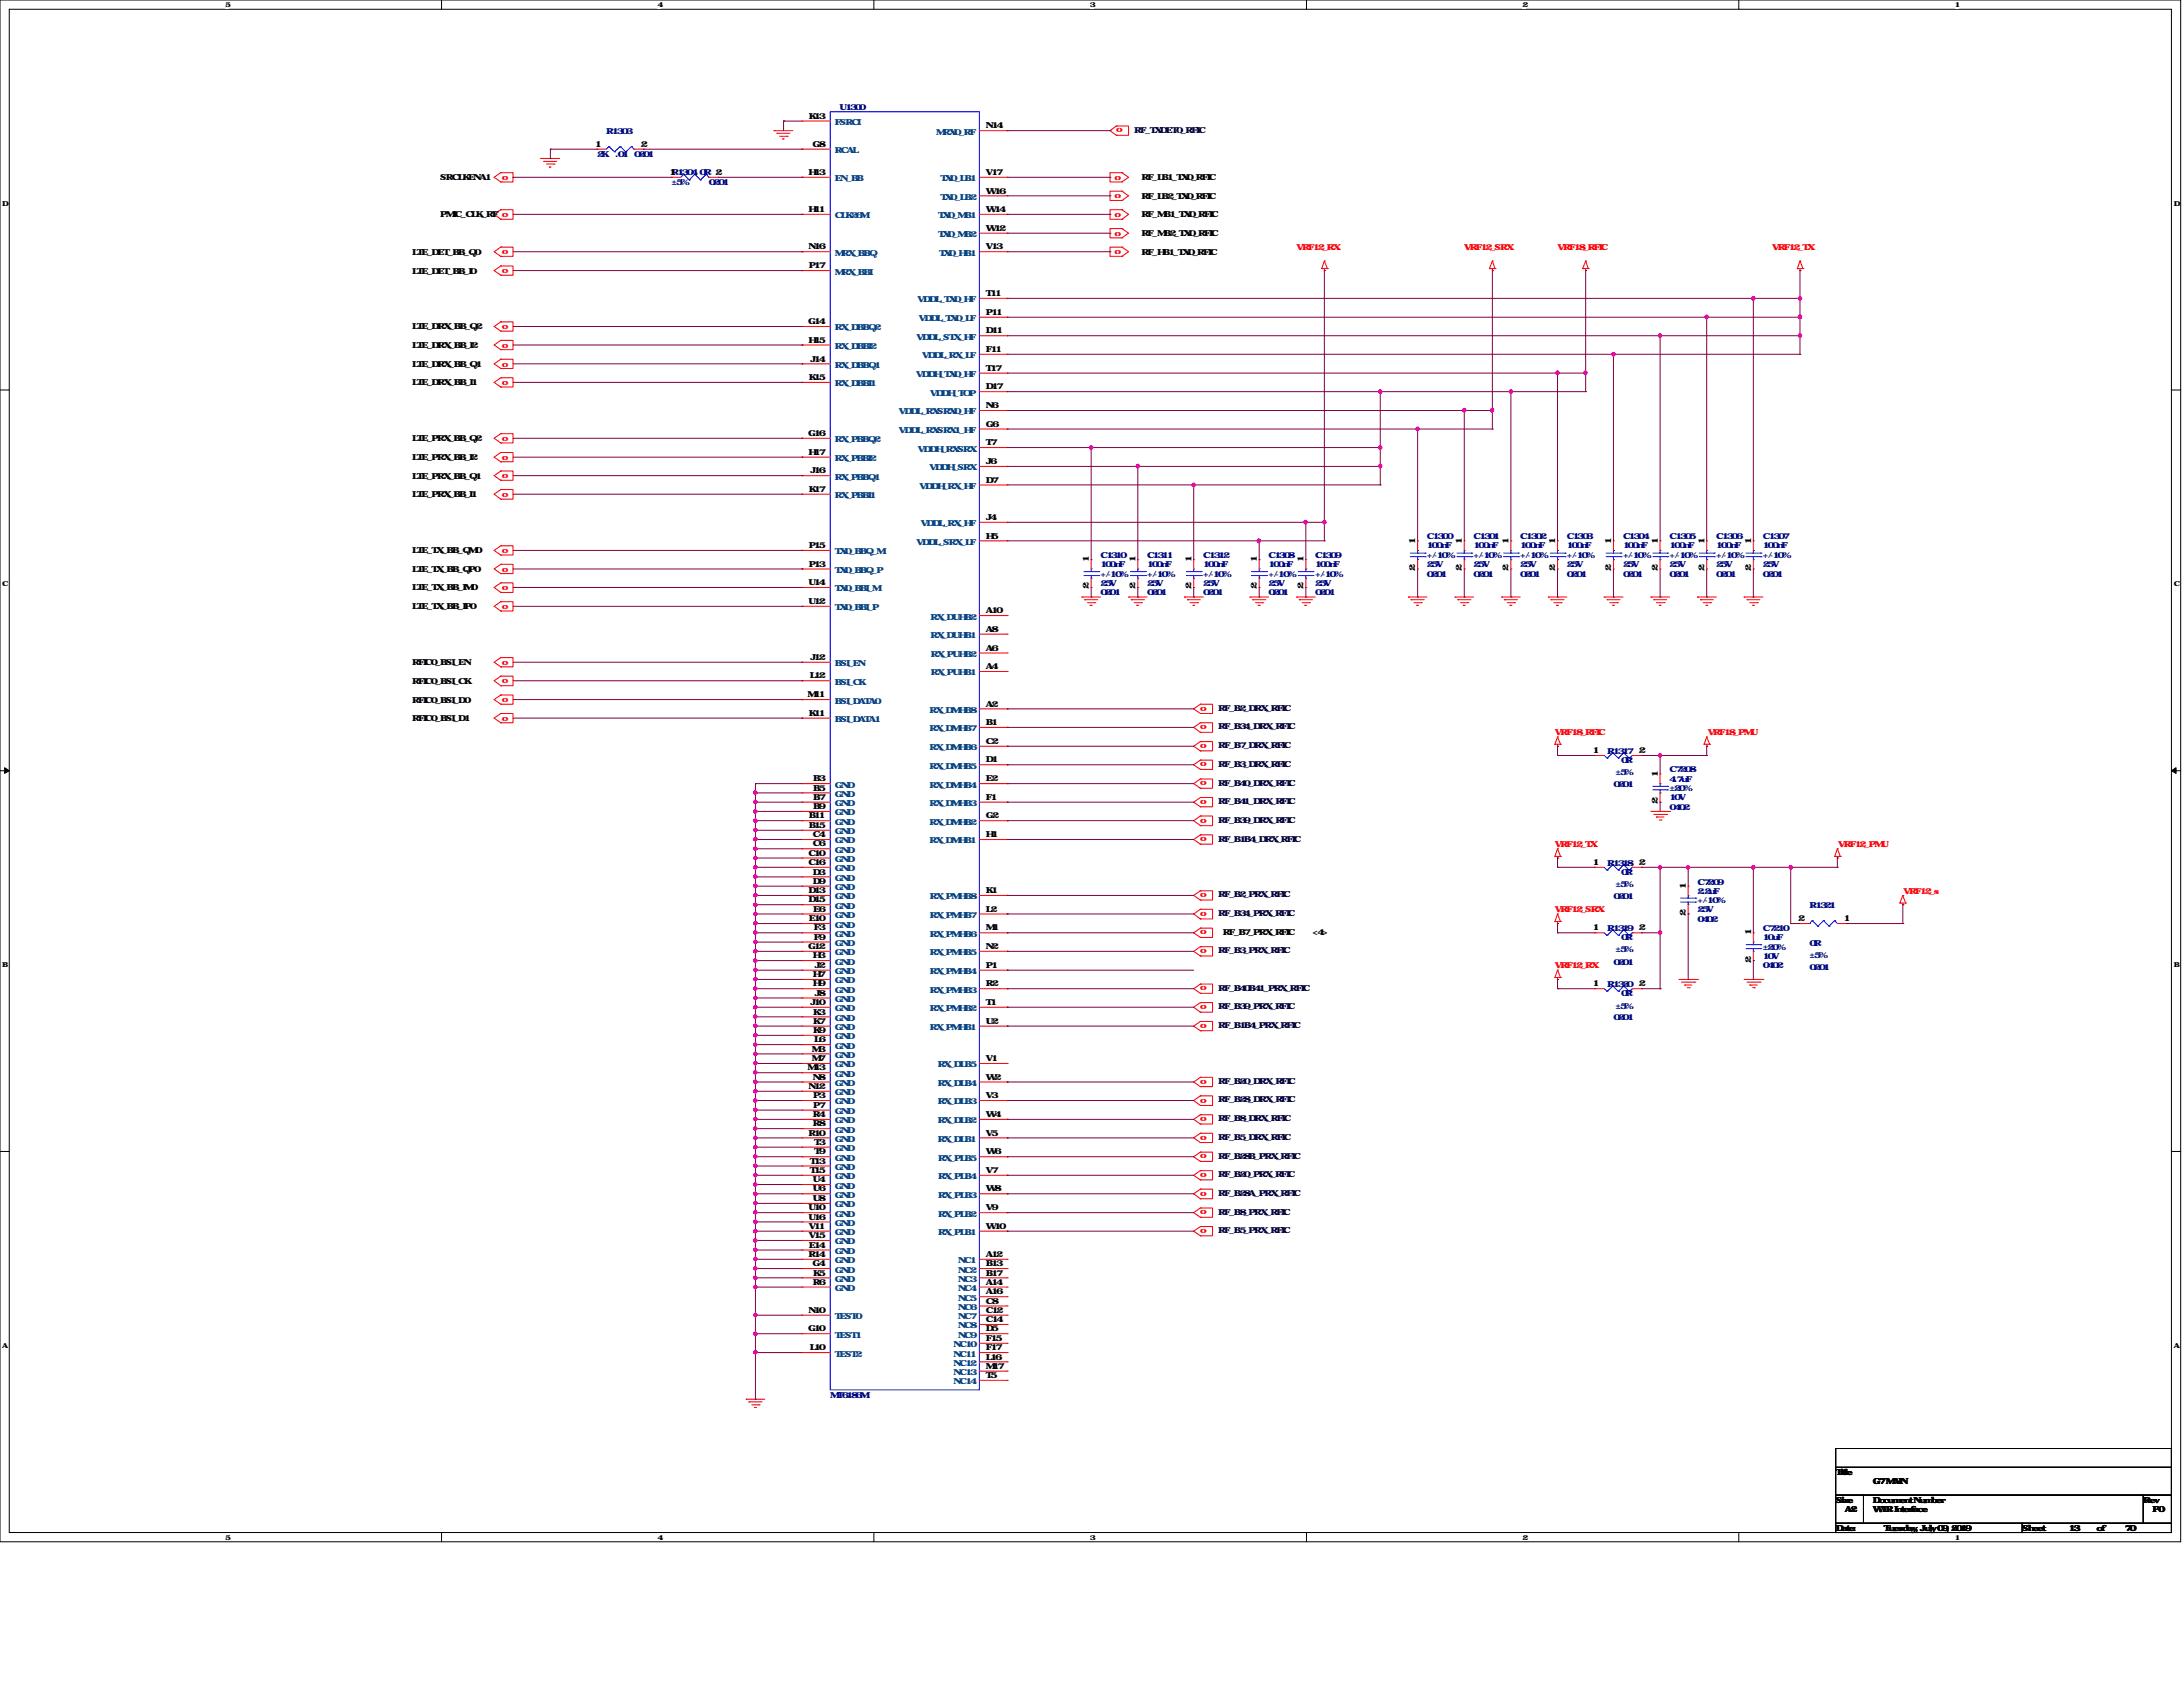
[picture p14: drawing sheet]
<svg xmlns="http://www.w3.org/2000/svg" width="279mm" height="216mm" viewBox="0 0 279 216" stroke-linecap="round" stroke-linejoin="round" font-family="sans-serif">
<defs><g id="words">
<g font-size="1.1" fill="#000080">
<text x="77.6" y="17.1">R1303</text>
<text x="107.4" y="14.1">U1300</text>
<text x="76.4" y="20.1">2K .01</text>
<text x="81.1" y="20.1">0201</text>
<text x="85.9" y="23.7">±5%</text>
<text x="90.7" y="23.7">0201</text>
<text x="140.8" y="71.4">C1310</text>
<text x="146.8" y="71.4">C1311</text>
<text x="154" y="71.4">C1312</text>
<text x="162.3" y="71.4">C1308</text>
<text x="168.3" y="71.4">C1309</text>
<text x="182.6" y="69">C1300</text>
<text x="182.6" y="70.2">100nF</text>
<text x="182.6" y="71.4">+/-10%</text>
<text x="188.6" y="69">C1301</text>
<text x="188.6" y="70.2">100nF</text>
<text x="188.6" y="71.4">+/-10%</text>
<text x="194.6" y="69">C1302</text>
<text x="194.6" y="70.2">100nF</text>
<text x="194.6" y="71.4">+/-10%</text>
<text x="200.5" y="69">C1303</text>
<text x="200.5" y="70.2">100nF</text>
<text x="200.5" y="71.4">+/-10%</text>
<text x="207.7" y="69">C1304</text>
<text x="207.7" y="70.2">100nF</text>
<text x="207.7" y="71.4">+/-10%</text>
<text x="213.7" y="69">C1305</text>
<text x="213.7" y="70.2">100nF</text>
<text x="213.7" y="71.4">+/-10%</text>
<text x="219.7" y="69">C1306</text>
<text x="219.7" y="70.2">100nF</text>
<text x="219.7" y="71.4">+/-10%</text>
<text x="225.6" y="69">C1307</text>
<text x="225.6" y="70.2">100nF</text>
<text x="225.6" y="71.4">+/-10%</text>
<text x="140.8" y="72.6">100nF</text>
<text x="140.8" y="76.2">0201</text>
<text x="140.8" y="75">25V</text>
<text x="140.8" y="73.8">+/-10%</text>
<text x="146.8" y="72.6">100nF</text>
<text x="146.8" y="76.2">0201</text>
<text x="146.8" y="75">25V</text>
<text x="146.8" y="73.8">+/-10%</text>
<text x="154" y="72.6">100nF</text>
<text x="154" y="76.2">0201</text>
<text x="154" y="75">25V</text>
<text x="154" y="73.8">+/-10%</text>
<text x="162.3" y="72.6">100nF</text>
<text x="162.3" y="76.2">0201</text>
<text x="162.3" y="75">25V</text>
<text x="162.3" y="73.8">+/-10%</text>
<text x="168.3" y="72.6">100nF</text>
<text x="168.3" y="76.2">0201</text>
<text x="168.3" y="75">25V</text>
<text x="168.3" y="73.8">+/-10%</text>
<text x="182.6" y="73.8">0201</text>
<text x="182.6" y="72.6">25V</text>
<text x="188.6" y="73.8">0201</text>
<text x="188.6" y="72.6">25V</text>
<text x="194.6" y="73.8">0201</text>
<text x="194.6" y="72.6">25V</text>
<text x="200.5" y="73.8">0201</text>
<text x="200.5" y="72.6">25V</text>
<text x="207.7" y="73.8">0201</text>
<text x="207.7" y="72.6">25V</text>
<text x="213.7" y="73.8">0201</text>
<text x="213.7" y="72.6">25V</text>
<text x="219.7" y="73.8">0201</text>
<text x="219.7" y="72.6">25V</text>
<text x="225.6" y="73.8">0201</text>
<text x="225.6" y="72.6">25V</text>
<text x="205.7" y="96.5">R1317</text>
<text x="206.5" y="100.8">0201</text>
<text x="206.8" y="99.2">±5%</text>
<text x="207.5" y="97.7">0R</text>
<text x="213.7" y="98.8">C7208</text>
<text x="213.7" y="100">4.7uF</text>
<text x="213.7" y="101.3">±20%</text>
<text x="213.7" y="103.6">0402</text>
<text x="213.7" y="102.4">10V</text>
<text x="205.7" y="110.8">R1318</text>
<text x="206.8" y="113.5">±5%</text>
<text x="207.5" y="112">0R</text>
<text x="217.3" y="113.2">C7209</text>
<text x="205.7" y="119.2">R1319</text>
<text x="206.5" y="115.1">0201</text>
<text x="217.3" y="114.4">2.2uF</text>
<text x="217.3" y="117.9">0402</text>
<text x="217.3" y="116.8">25V</text>
<text x="217.3" y="115.6">+/-10%</text>
<text x="225.6" y="119.2">C7210</text>
<text x="231.6" y="116.2">R1321</text>
<text x="206.5" y="123.4">0201</text>
<text x="206.8" y="121.9">±5%</text>
<text x="207.5" y="120.4">0R</text>
<text x="225.6" y="120.4">10uF</text>
<text x="225.6" y="123.9">0402</text>
<text x="225.6" y="122.7">10V</text>
<text x="225.6" y="121.5">±20%</text>
<text x="231.6" y="121.1">0R</text>
<text x="231.6" y="122.6">±5%</text>
<text x="231.6" y="124.2">0201</text>
<text x="205.7" y="126.3">R1320</text>
<text x="206.5" y="130.6">0201</text>
<text x="206.8" y="129.1">±5%</text>
<text x="207.5" y="127.5">0R</text>
<text x="106.3" y="178.9">MT6186M</text>
</g>
<g font-size="1.1">
<text x="103.5" y="15.2">K13</text>
<text x="126.2" y="16.4">N14</text>
<text x="56.3" y="23.1">SRCLKENA1</text>
<text x="76.2" y="18.8">1</text>
<text x="82" y="18.8">2</text>
<text x="85.7" y="22.4">1R1304 0R 2</text>
<text x="103.5" y="22.4">H13</text>
<text x="104" y="18.8">G8</text>
<text x="126.2" y="22.4">V17</text>
<text x="146.1" y="23.1">RF_LB1_TX0_RFIC</text>
<text x="56.3" y="27.8">PMIC_CLK_RF o</text>
<text x="103.5" y="27.1">H11</text>
<text x="126.2" y="24.8">W16</text>
<text x="126.2" y="27.1">W14</text>
<text x="126.2" y="29.5">W12</text>
<text x="146.1" y="25.4">RF_LB2_TX0_RFIC</text>
<text x="146.1" y="27.8">RF_MB1_TX0_RFIC</text>
<text x="52.7" y="32.6">LTE_DET_BB_Q0</text>
<text x="52.7" y="35">LTE_DET_BB_I0</text>
<text x="103.5" y="31.9">N16</text>
<text x="103.5" y="34.3">P17</text>
<text x="126.2" y="31.9">V13</text>
<text x="146.1" y="30.2">RF_MB2_TX0_RFIC</text>
<text x="146.1" y="32.6">RF_HB1_TX0_RFIC</text>
<text x="103.4" y="41.5">G14</text>
<text x="126.2" y="37.9">T11</text>
<text x="126.2" y="40.3">P11</text>
<text x="52.7" y="42.2">LTE_DRX_BB_Q2</text>
<text x="52.7" y="44.5">LTE_DRX_BB_I2</text>
<text x="52.7" y="46.9">LTE_DRX_BB_Q1</text>
<text x="103.5" y="43.9">H15</text>
<text x="103.7" y="46.3">J14</text>
<text x="126.2" y="42.7">D11</text>
<text x="126.2" y="45">F11</text>
<text x="126.2" y="47.5">T17</text>
<text x="52.7" y="49.3">LTE_DRX_BB_I1</text>
<text x="103.5" y="48.6">K15</text>
<text x="126.2" y="52.2">N6</text>
<text x="126.2" y="49.8">D17</text>
<text x="52.7" y="56.5">LTE_PRX_BB_Q2</text>
<text x="52.7" y="58.9">LTE_PRX_BB_I2</text>
<text x="103.4" y="55.8">G16</text>
<text x="103.5" y="58.2">H17</text>
<text x="126.2" y="54.6">G6</text>
<text x="126.2" y="57">T7</text>
<text x="126.2" y="59.4">J6</text>
<text x="52.7" y="61.3">LTE_PRX_BB_Q1</text>
<text x="52.7" y="63.6">LTE_PRX_BB_I1</text>
<text x="103.5" y="62.9">K17</text>
<text x="103.7" y="60.6">J16</text>
<text x="126.2" y="61.8">D7</text>
<text x="52.7" y="70.8">LTE_TX_BB_QM0</text>
<text x="103.5" y="70.1">P15</text>
<text x="126.2" y="66.5">J4</text>
<text x="126.2" y="68.9">H5</text>
<text x="139.4" y="72" transform="rotate(-90 139.4 72)">1</text>
<text x="145.3" y="72" transform="rotate(-90 145.3 72)">1</text>
<text x="152.5" y="72" transform="rotate(-90 152.5 72)">1</text>
<text x="160.9" y="72" transform="rotate(-90 160.9 72)">1</text>
<text x="166.8" y="72" transform="rotate(-90 166.8 72)">1</text>
<text x="181.1" y="69.6" transform="rotate(-90 181.1 69.6)">1</text>
<text x="187.1" y="69.6" transform="rotate(-90 187.1 69.6)">1</text>
<text x="193.1" y="69.6" transform="rotate(-90 193.1 69.6)">1</text>
<text x="199.1" y="69.6" transform="rotate(-90 199.1 69.6)">1</text>
<text x="206.2" y="69.6" transform="rotate(-90 206.2 69.6)">1</text>
<text x="212.2" y="69.6" transform="rotate(-90 212.2 69.6)">1</text>
<text x="218.1" y="69.6" transform="rotate(-90 218.1 69.6)">1</text>
<text x="224.1" y="69.6" transform="rotate(-90 224.1 69.6)">1</text>
<text x="52.7" y="73.2">LTE_TX_BB_QP0</text>
<text x="52.7" y="75.6">LTE_TX_BB_IM0</text>
<text x="52.7" y="78">LTE_TX_BB_IP0</text>
<text x="103.5" y="74.9">U14</text>
<text x="103.5" y="77.3">U12</text>
<text x="103.5" y="72.5">P13</text>
<text x="139.4" y="75.4" transform="rotate(-90 139.4 75.4)">2</text>
<text x="145.3" y="75.4" transform="rotate(-90 145.3 75.4)">2</text>
<text x="152.5" y="75.4" transform="rotate(-90 152.5 75.4)">2</text>
<text x="160.9" y="75.4" transform="rotate(-90 160.9 75.4)">2</text>
<text x="166.8" y="75.4" transform="rotate(-90 166.8 75.4)">2</text>
<text x="181.1" y="73.1" transform="rotate(-90 181.1 73.1)">2</text>
<text x="187.1" y="73.1" transform="rotate(-90 187.1 73.1)">2</text>
<text x="193.1" y="73.1" transform="rotate(-90 193.1 73.1)">2</text>
<text x="199.1" y="73.1" transform="rotate(-90 199.1 73.1)">2</text>
<text x="206.2" y="73.1" transform="rotate(-90 206.2 73.1)">2</text>
<text x="212.2" y="73.1" transform="rotate(-90 212.2 73.1)">2</text>
<text x="218.1" y="73.1" transform="rotate(-90 218.1 73.1)">2</text>
<text x="224.1" y="73.1" transform="rotate(-90 224.1 73.1)">2</text>
<text x="126.2" y="78.5">A10</text>
<text x="126.2" y="80.9">A8</text>
<text x="126.2" y="83.3">A6</text>
<text x="52.7" y="89.9">RFIC0_BSI_D0</text>
<text x="52.7" y="87.5">RFIC0_BSI_CK</text>
<text x="52.7" y="85.1">RFIC0_BSI_EN</text>
<text x="103.3" y="89.2">M11</text>
<text x="103.6" y="86.8">L12</text>
<text x="103.7" y="84.5">J12</text>
<text x="126.2" y="85.6">A4</text>
<text x="52.7" y="92.3">RFIC0_BSI_D1</text>
<text x="103.5" y="91.6">K11</text>
<text x="126.2" y="90.4">A2</text>
<text x="126.2" y="92.8">B1</text>
<text x="126.2" y="95.2">C2</text>
<text x="104.1" y="100">B3</text>
<text x="104.1" y="101.2">B5</text>
<text x="126.2" y="97.6">D1</text>
<text x="126.2" y="100">E2</text>
<text x="203.9" y="96.4">1</text>
<text x="209.8" y="96.4">2</text>
<text x="212.2" y="99.4" transform="rotate(-90 212.2 99.4)">1</text>
<text x="103.5" y="104.7">B11</text>
<text x="103.5" y="106">B15</text>
<text x="104.1" y="107.1">C4</text>
<text x="104.1" y="103.5">B9</text>
<text x="104.1" y="102.4">B7</text>
<text x="126.2" y="104.7">G2</text>
<text x="126.2" y="107.1">H1</text>
<text x="126.2" y="102.4">F1</text>
<text x="212.2" y="102.9" transform="rotate(-90 212.2 102.9)">2</text>
<text x="103.5" y="110.7">C16</text>
<text x="103.5" y="109.5">C10</text>
<text x="104.1" y="108.3">C6</text>
<text x="104.1" y="113.1">D9</text>
<text x="104.1" y="111.9">D3</text>
<text x="203.9" y="110.7">1</text>
<text x="209.8" y="110.7">2</text>
<text x="215.8" y="113.7" transform="rotate(-90 215.8 113.7)">1</text>
<text x="103.5" y="114.3">D13</text>
<text x="103.5" y="115.5">D15</text>
<text x="103.5" y="117.9">E10</text>
<text x="104.1" y="116.7">E6</text>
<text x="104.2" y="119.1">F3</text>
<text x="126.2" y="119.1">M1</text>
<text x="126.2" y="116.7">L2</text>
<text x="126.2" y="114.3">K1</text>
<text x="156.5" y="119.6">RF_B7_PRX_RFIC</text>
<text x="168" y="119.6">&lt;4&gt;</text>
<text x="203.9" y="119.1">1</text>
<text x="209.8" y="119.1">2</text>
<text x="215.8" y="117.2" transform="rotate(-90 215.8 117.2)">2</text>
<text x="224.1" y="119.7" transform="rotate(-90 224.1 119.7)">1</text>
<text x="230.2" y="117.9">2</text>
<text x="236" y="117.9">1</text>
<text x="103.4" y="121.5">G12</text>
<text x="104.1" y="125.1">H7</text>
<text x="104.1" y="122.6">H3</text>
<text x="104.2" y="120.3">F9</text>
<text x="104.3" y="123.9">J2</text>
<text x="126.2" y="121.5">N2</text>
<text x="126.2" y="123.9">P1</text>
<text x="224.1" y="123.2" transform="rotate(-90 224.1 123.2)">2</text>
<text x="103.7" y="128.6">J10</text>
<text x="104.1" y="126.2">H9</text>
<text x="104.1" y="129.8">K3</text>
<text x="104.1" y="131">K7</text>
<text x="104.3" y="127.4">J8</text>
<text x="126.2" y="131">U2</text>
<text x="126.2" y="126.2">R2</text>
<text x="126.2" y="128.6">T1</text>
<text x="203.9" y="126.2">1</text>
<text x="209.8" y="126.2">2</text>
<text x="103.3" y="137">M13</text>
<text x="103.9" y="134.6">M3</text>
<text x="103.9" y="135.8">M7</text>
<text x="104.1" y="132.2">K9</text>
<text x="104.2" y="133.4">L6</text>
<text x="126.2" y="135.8">V1</text>
<text x="103.5" y="139.4">N12</text>
<text x="104.1" y="138.2">N8</text>
<text x="104.1" y="143">R4</text>
<text x="104.1" y="140.5">P3</text>
<text x="104.1" y="141.8">P7</text>
<text x="126.2" y="138.2">W2</text>
<text x="126.2" y="140.5">V3</text>
<text x="126.2" y="143">W4</text>
<text x="103.5" y="145.3">R10</text>
<text x="103.6" y="148.9">T13</text>
<text x="104.1" y="144.1">R8</text>
<text x="104.2" y="146.5">T3</text>
<text x="104.2" y="147.7">T9</text>
<text x="126.2" y="145.3">V5</text>
<text x="126.2" y="147.7">W6</text>
<text x="103.5" y="154.9">U10</text>
<text x="103.6" y="150.1">T15</text>
<text x="104.1" y="151.3">U4</text>
<text x="104.1" y="152.5">U6</text>
<text x="104.1" y="153.7">U8</text>
<text x="126.2" y="150.1">V7</text>
<text x="126.2" y="152.5">W8</text>
<text x="126.2" y="154.9">V9</text>
<text x="103.5" y="160.9">R14</text>
<text x="103.5" y="156.1">U16</text>
<text x="103.5" y="159.7">E14</text>
<text x="103.5" y="157.3">V11</text>
<text x="103.5" y="158.5">V15</text>
<text x="126.2" y="157.3">W10</text>
<text x="126.2" y="160.9">A12</text>
<text x="104" y="162.1">G4</text>
<text x="104.1" y="164.4">R6</text>
<text x="104.1" y="163.2">K5</text>
<text x="126.2" y="162.1">B13</text>
<text x="126.2" y="163.2">B17</text>
<text x="126.2" y="164.4">A14</text>
<text x="126.2" y="166.8">C8</text>
<text x="126.2" y="165.6">A16</text>
<text x="103.4" y="170.4">G10</text>
<text x="103.5" y="168">N10</text>
<text x="103.6" y="172.8">L10</text>
<text x="126.2" y="172.8">F17</text>
<text x="126.2" y="171.6">F15</text>
<text x="126.2" y="169.2">C14</text>
<text x="126.2" y="168">C12</text>
<text x="126.2" y="174">L16</text>
<text x="126.2" y="170.4">D5</text>
<text x="126.2" y="175.2">M17</text>
<text x="126.2" y="176.4">T5</text>
<text x="234.9" y="188.8">Title</text>
<text x="239.7" y="189.9">G7 MAIN</text>
<text x="234.9" y="192.3">Size</text>
<text x="234.9" y="195.9">Date:</text>
<text x="236.1" y="193.5">A2</text>
<text x="239.7" y="192.3">Document Number</text>
<text x="239.7" y="193.5">WTR Interface</text>
<text x="241.1" y="195.9">Tuesday, July 09, 2019</text>
<text x="258.8" y="195.9">Sheet</text>
<text x="264.8" y="195.9">13</text>
<text x="268.3" y="195.9">of</text>
<text x="271.9" y="195.9">70</text>
<text x="274.3" y="192.3">Rev</text>
<text x="275.5" y="193.5">P0</text>
</g>
<g font-size="1.1" fill="#004080">
<text x="106.8" y="16">FSRCI</text>
<text x="119.8" y="17.2">MRX0_RF</text>
<text x="106.8" y="23.2">EN_BB</text>
<text x="106.8" y="19.6">RCAL</text>
<text x="120.4" y="23.2">TX0_LB1</text>
<text x="106.8" y="27.9">CLK26M</text>
<text x="120.1" y="27.9">TX0_MB1</text>
<text x="120.4" y="25.6">TX0_LB2</text>
<text x="106.8" y="32.7">MRX_BBQ</text>
<text x="106.8" y="35.1">MRX_BBI</text>
<text x="120.1" y="30.4">TX0_MB2</text>
<text x="120.2" y="32.7">TX0_HB1</text>
<text x="117.4" y="38.7">VDDL_TX0_HF</text>
<text x="117.6" y="41.1">VDDL_TX0_LF</text>
<text x="106.8" y="42.3">RX_DBBQ2</text>
<text x="106.8" y="44.7">RX_DBBI2</text>
<text x="106.8" y="47.1">RX_DBBQ1</text>
<text x="117.3" y="43.5">VDDL_STX_HF</text>
<text x="118" y="45.8">VDDL_RX_LF</text>
<text x="106.8" y="49.4">RX_DBBI1</text>
<text x="115.1" y="53">VDDL_RXSRX0_HF</text>
<text x="117.3" y="48.3">VDDH_TX0_HF</text>
<text x="119" y="50.6">VDDH_TOP</text>
<text x="106.8" y="59">RX_PBBI2</text>
<text x="106.8" y="56.6">RX_PBBQ2</text>
<text x="115.1" y="55.4">VDDL_RXSRX1_HF</text>
<text x="117.5" y="57.8">VDDH_RXSRX</text>
<text x="106.8" y="61.4">RX_PBBQ1</text>
<text x="106.8" y="63.8">RX_PBBI1</text>
<text x="117.7" y="62.6">VDDH_RX_HF</text>
<text x="119" y="60.2">VDDH_SRX</text>
<text x="106.8" y="71">TX0_BBQ_M</text>
<text x="117.3" y="69.7">VDDL_SRX_LF</text>
<text x="117.9" y="67.4">VDDL_RX_HF</text>
<text x="106.8" y="73.3">TX0_BBQ_P</text>
<text x="106.8" y="75.7">TX0_BBI_M</text>
<text x="106.8" y="78.1">TX0_BBI_P</text>
<text x="119.1" y="79.3">RX_DUHB2</text>
<text x="119.1" y="81.7">RX_DUHB1</text>
<text x="106.8" y="85.3">BSI_EN</text>
<text x="106.8" y="87.6">BSI_CK</text>
<text x="119.1" y="84.1">RX_PUHB2</text>
<text x="119.1" y="86.4">RX_PUHB1</text>
<text x="106.8" y="92.4">BSI_DATA1</text>
<text x="106.8" y="90">BSI_DATA0</text>
<text x="119" y="91.2">RX_DMHB8</text>
<text x="119" y="93.6">RX_DMHB7</text>
<text x="106.8" y="100.8">GND</text>
<text x="106.8" y="102">GND</text>
<text x="119" y="96">RX_DMHB6</text>
<text x="119" y="98.4">RX_DMHB5</text>
<text x="119" y="100.8">RX_DMHB4</text>
<text x="106.8" y="104.4">GND</text>
<text x="106.8" y="103.2">GND</text>
<text x="106.8" y="107.9">GND</text>
<text x="106.8" y="105.5">GND</text>
<text x="106.8" y="106.8">GND</text>
<text x="119" y="105.5">RX_DMHB2</text>
<text x="119" y="107.9">RX_DMHB1</text>
<text x="119" y="103.2">RX_DMHB3</text>
<text x="106.8" y="109.1">GND</text>
<text x="106.8" y="111.5">GND</text>
<text x="106.8" y="110.3">GND</text>
<text x="106.8" y="113.9">GND</text>
<text x="106.8" y="112.7">GND</text>
<text x="106.8" y="115.1">GND</text>
<text x="106.8" y="118.7">GND</text>
<text x="106.8" y="117.5">GND</text>
<text x="106.8" y="116.3">GND</text>
<text x="106.8" y="119.9">GND</text>
<text x="119" y="119.9">RX_PMHB6</text>
<text x="119" y="117.5">RX_PMHB7</text>
<text x="119" y="115.1">RX_PMHB8</text>
<text x="106.8" y="121.1">GND</text>
<text x="106.8" y="122.3">GND</text>
<text x="106.8" y="124.7">GND</text>
<text x="106.8" y="125.9">GND</text>
<text x="106.8" y="123.4">GND</text>
<text x="119" y="122.3">RX_PMHB5</text>
<text x="119" y="124.7">RX_PMHB4</text>
<text x="106.8" y="127">GND</text>
<text x="106.8" y="128.2">GND</text>
<text x="106.8" y="129.4">GND</text>
<text x="106.8" y="130.6">GND</text>
<text x="106.8" y="131.8">GND</text>
<text x="119" y="131.8">RX_PMHB1</text>
<text x="119" y="127">RX_PMHB3</text>
<text x="119" y="129.4">RX_PMHB2</text>
<text x="106.8" y="135.4">GND</text>
<text x="106.8" y="133">GND</text>
<text x="106.8" y="134.2">GND</text>
<text x="106.8" y="136.6">GND</text>
<text x="106.8" y="137.8">GND</text>
<text x="120" y="136.6">RX_DLB5</text>
<text x="106.8" y="139">GND</text>
<text x="106.8" y="140.2">GND</text>
<text x="106.8" y="141.4">GND</text>
<text x="106.8" y="143.8">GND</text>
<text x="106.8" y="142.6">GND</text>
<text x="120" y="139">RX_DLB4</text>
<text x="120" y="141.4">RX_DLB3</text>
<text x="120" y="143.8">RX_DLB2</text>
<text x="106.8" y="144.9">GND</text>
<text x="106.8" y="146.1">GND</text>
<text x="106.8" y="147.3">GND</text>
<text x="106.8" y="148.5">GND</text>
<text x="106.8" y="149.7">GND</text>
<text x="120" y="146.1">RX_DLB1</text>
<text x="120.1" y="148.5">RX_PLB5</text>
<text x="106.8" y="150.9">GND</text>
<text x="106.8" y="152.1">GND</text>
<text x="106.8" y="153.3">GND</text>
<text x="106.8" y="154.5">GND</text>
<text x="106.8" y="155.7">GND</text>
<text x="120.1" y="150.9">RX_PLB4</text>
<text x="120.1" y="153.3">RX_PLB3</text>
<text x="120.1" y="155.7">RX_PLB2</text>
<text x="106.8" y="161.7">GND</text>
<text x="106.8" y="160.5">GND</text>
<text x="106.8" y="156.9">GND</text>
<text x="106.8" y="158.1">GND</text>
<text x="106.8" y="159.3">GND</text>
<text x="120.1" y="158.1">RX_PLB1</text>
<text x="122.6" y="161.7">NC1</text>
<text x="106.8" y="165.2">GND</text>
<text x="106.8" y="164">GND</text>
<text x="106.8" y="162.9">GND</text>
<text x="122.6" y="162.9">NC2</text>
<text x="122.6" y="164">NC3</text>
<text x="122.6" y="165.2">NC4</text>
<text x="122.6" y="167.6">NC6</text>
<text x="122.6" y="166.5">NC5</text>
<text x="106.8" y="168.8">TEST0</text>
<text x="106.8" y="171.2">TEST1</text>
<text x="106.8" y="173.6">TEST2</text>
<text x="122" y="173.6">NC11</text>
<text x="122" y="172.4">NC10</text>
<text x="122.6" y="170">NC8</text>
<text x="122.6" y="168.8">NC7</text>
<text x="122.6" y="171.2">NC9</text>
<text x="122" y="174.8">NC12</text>
<text x="122" y="176">NC13</text>
<text x="122" y="177.2">NC14</text>
</g>
<g font-size="1.1" fill="#f00">
<text x="143.7" y="16.4" transform="rotate(-180 143.7 16.4)">o</text>
<text x="64.2" y="23">o</text>
<text x="142.7" y="23">o</text>
<text x="142.7" y="25.4">o</text>
<text x="142.7" y="27.8">o</text>
<text x="64.2" y="32.6">o</text>
<text x="64.2" y="35">o</text>
<text x="142.7" y="30.2">o</text>
<text x="142.7" y="32.6">o</text>
<text x="165.9" y="32">VRF12_RX</text>
<text x="187.4" y="32">VRF12_SRX</text>
<text x="199.3" y="32">VRF18_RFIC</text>
<text x="226.8" y="32">VRF12_TX</text>
<text x="64.2" y="42.1">o</text>
<text x="64.2" y="44.5">o</text>
<text x="64.2" y="46.9">o</text>
<text x="64.2" y="49.3">o</text>
<text x="64.2" y="56.4">o</text>
<text x="64.2" y="58.8">o</text>
<text x="64.2" y="61.2">o</text>
<text x="64.2" y="63.6">o</text>
<text x="64.2" y="70.8">o</text>
<text x="64.2" y="73.2">o</text>
<text x="64.2" y="75.5">o</text>
<text x="64.2" y="77.9">o</text>
<text x="64.2" y="89.9">o</text>
<text x="64.2" y="87.5">o</text>
<text x="64.2" y="85.1">o</text>
<text x="64.2" y="92.2">o</text>
<text x="154.5" y="90.4" transform="rotate(-180 154.5 90.4)">o</text>
<text x="154.5" y="92.8" transform="rotate(-180 154.5 92.8)">o</text>
<text x="154.5" y="95.2" transform="rotate(-180 154.5 95.2)">o</text>
<text x="199" y="94.1">VRF18_RFIC</text>
<text x="218.6" y="94.1">VRF18_PMU</text>
<text x="154.5" y="97.6" transform="rotate(-180 154.5 97.6)">o</text>
<text x="154.5" y="100" transform="rotate(-180 154.5 100)">o</text>
<text x="154.5" y="102.4" transform="rotate(-180 154.5 102.4)">o</text>
<text x="154.5" y="104.8" transform="rotate(-180 154.5 104.8)">o</text>
<text x="154.5" y="107.1" transform="rotate(-180 154.5 107.1)">o</text>
<text x="199" y="108.4">VRF12_TX</text>
<text x="235.3" y="108.4">VRF12_PMU</text>
<text x="154.5" y="116.7" transform="rotate(-180 154.5 116.7)">o</text>
<text x="154.5" y="119.1" transform="rotate(-180 154.5 119.1)">o</text>
<text x="154.5" y="114.3" transform="rotate(-180 154.5 114.3)">o</text>
<text x="199" y="116.8">VRF12_SRX</text>
<text x="243.6" y="114.4">VRF12_s</text>
<text x="154.5" y="121.5" transform="rotate(-180 154.5 121.5)">o</text>
<text x="199" y="123.9">VRF12_RX</text>
<text x="154.5" y="126.2" transform="rotate(-180 154.5 126.2)">o</text>
<text x="154.5" y="128.7" transform="rotate(-180 154.5 128.7)">o</text>
<text x="154.5" y="131" transform="rotate(-180 154.5 131)">o</text>
<text x="154.5" y="138.2" transform="rotate(-180 154.5 138.2)">o</text>
<text x="154.5" y="140.6" transform="rotate(-180 154.5 140.6)">o</text>
<text x="154.5" y="143" transform="rotate(-180 154.5 143)">o</text>
<text x="154.5" y="145.3" transform="rotate(-180 154.5 145.3)">o</text>
<text x="154.5" y="147.7" transform="rotate(-180 154.5 147.7)">o</text>
<text x="154.5" y="150.1" transform="rotate(-180 154.5 150.1)">o</text>
<text x="154.5" y="152.5" transform="rotate(-180 154.5 152.5)">o</text>
<text x="154.5" y="154.9" transform="rotate(-180 154.5 154.9)">o</text>
<text x="154.5" y="157.3" transform="rotate(-180 154.5 157.3)">o</text>
</g>
<g font-size="1.1" fill="#000040">
<text x="145.2" y="17">RF_TXDET0_RFIC</text>
<text x="155.9" y="91">RF_B2_DRX_RFIC</text>
<text x="155.9" y="93.3">RF_B34_DRX_RFIC</text>
<text x="155.9" y="95.8">RF_B7_DRX_RFIC</text>
<text x="155.9" y="98.1">RF_B3_DRX_RFIC</text>
<text x="155.9" y="100.5">RF_B40_DRX_RFIC</text>
<text x="155.9" y="102.9">RF_B41_DRX_RFIC</text>
<text x="155.9" y="105.3">RF_B39_DRX_RFIC</text>
<text x="155.9" y="107.7">RF_B1B4_DRX_RFIC</text>
<text x="155.9" y="114.8">RF_B2_PRX_RFIC</text>
<text x="155.9" y="117.2">RF_B34_PRX_RFIC</text>
<text x="155.9" y="122">RF_B3_PRX_RFIC</text>
<text x="155.9" y="126.8">RF_B40B41_PRX_RFIC</text>
<text x="155.9" y="129.2">RF_B39_PRX_RFIC</text>
<text x="155.9" y="131.6">RF_B1B4_PRX_RFIC</text>
<text x="155.9" y="138.7">RF_B20_DRX_RFIC</text>
<text x="155.9" y="141.1">RF_B28_DRX_RFIC</text>
<text x="155.9" y="143.5">RF_B8_DRX_RFIC</text>
<text x="155.9" y="145.9">RF_B5_DRX_RFIC</text>
<text x="155.9" y="148.3">RF_B28B_PRX_RFIC</text>
<text x="155.9" y="150.7">RF_B20_PRX_RFIC</text>
<text x="155.9" y="153">RF_B28A_PRX_RFIC</text>
<text x="155.9" y="155.4">RF_B8_PRX_RFIC</text>
<text x="155.9" y="157.8">RF_B5_PRX_RFIC</text>
</g>
<g font-size=".9">
<text x="28.8" y=".9">5</text>
<text x="84.2" y=".9">4</text>
<text x="139.5" y=".9">3</text>
<text x="194.9" y=".9">2</text>
<text x="250.2" y=".9">1</text>
<text x=".3" y="26.3">D</text>
<text x="278.2" y="26.3">D</text>
<text x=".3" y="75.1">C</text>
<text x="278.2" y="75.1">C</text>
<text x=".3" y="123.8">B</text>
<text x="278.2" y="123.8">B</text>
<text x=".3" y="172.5">A</text>
<text x="278.2" y="172.5">A</text>
<text x="28.8" y="197.1">5</text>
<text x="84.2" y="197.1">4</text>
<text x="139.5" y="197.1">3</text>
<text x="194.9" y="197.1">2</text>
<text x="250.2" y="197.1">1</text>
</g>
</g></defs>
<path d="M0 0h279.1v197.3h-279.1zM1.2 1.2h276.7v194.9h-276.7z" fill="none" stroke="#000" stroke-width=".13"/>
<g fill="#fff">
<path d="M28.8 .1h.5v1h-.5z"/>
<path d="M28.8 196.3h.5v.9h-.5z"/>
</g>
<path d="M56.5 0v1.2M56.5 196.1v1.2" fill="none" stroke="#000" stroke-width=".13"/>
<g fill="#fff">
<path d="M84.2 .1h.4v1h-.4z"/>
<path d="M84.2 196.3h.4v.9h-.4z"/>
</g>
<path d="M111.8 0v1.2M111.8 196.1v1.2" fill="none" stroke="#000" stroke-width=".13"/>
<g fill="#fff">
<path d="M139.5 .1h.5v1h-.5z"/>
<path d="M139.5 196.3h.5v.9h-.5z"/>
</g>
<path d="M167.2 0v1.2M167.2 196.1v1.2" fill="none" stroke="#000" stroke-width=".13"/>
<g fill="#fff">
<path d="M194.9 .1h.4v1h-.4z"/>
<path d="M194.9 196.3h.4v.9h-.4z"/>
</g>
<path d="M222.5 0v1.2M222.5 196.1v1.2" fill="none" stroke="#000" stroke-width=".13"/>
<g fill="#fff">
<path d="M250.2 .1h.5v1h-.5z"/>
<path d="M250.2 196.3h.5v.9h-.5z"/>
<path d="M.3 25.5h.6v1h-.6z"/>
<path d="M278.2 25.5h.6v1h-.6z"/>
<path d="M.3 74.3h.6v.9h-.6z"/>
<path d="M278.2 74.3h.6v.9h-.6z"/>
</g>
<path d="M0 49.9h1.2M277.9 49.9h1.2" fill="none" stroke="#000" stroke-width=".13"/>
<g fill="#fff">
<path d="M.3 123h.5v1h-.5z"/>
<path d="M278.2 123h.6v1h-.6z"/>
</g>
<path d="M0 98.6h1.2M277.9 98.6h1.2" fill="none" stroke="#000" stroke-width=".13"/>
<path d="M.6 98.3l.6 .3-.6 .4zM277.9 98.6l.6-.3v.7z" fill="#000" stroke="#000" stroke-width=".13"/>
<g fill="#fff">
<path d="M.3 171.7h.5v1h-.5z"/>
<path d="M278.2 171.7h.6v1h-.6z"/>
</g>
<path d="M0 147.4h1.2M277.9 147.4h1.2M234.9 185.4h43v2.4h-43zM234.9 187.8h43v3.5h-43zM234.9 191.3h3.6v3.6h-3.6zM234.9 194.9h23.9v1.2h-23.9zM238.5 191.3h35.8v3.6h-35.8zM258.8 194.9h19.1v1.2h-19.1zM274.3 191.3h3.6v3.6h-3.6z" fill="none" stroke="#000" stroke-width=".13"/>
<g fill="none" stroke="#f00" stroke-width=".13">
<path d="M76.4 19.1h.1M76.4 19.1h1.2M81.2 19.1h1.2M82.4 19.1h.1M99.1 16.7h.1M99.1 16.7h2.4M99.4 17.1h.1M99.4 17.1h1.7M99.8 17.4h1M100.2 17.8h.1M100.2 17.8h.2M100.8 17.4h.1"/>
<path d="M102.7 19.1h.1M102.7 15.5h.1M102.7 19.1h3.6M102.7 15.5h3.6M125.3 16.7h3.6M128.9 16.7h.1M142.9 17.3h.1M142.9 16.1h.1M142.9 16.1h1.5v1.2h-1.5M142.9 16.1l-.8 .6 .8 .6M64.1 22.1h.1M64.1 23.3h.1"/>
<path d="M64.1 22.1h1.6v1.2h-1.6M64.1 26.8h.1M64.1 28.1h.1M64.1 26.8h1.6v1.3h-1.6M64.1 31.6h.1M64.1 32.8h.1M64.1 31.6h1.6v1.2h-1.6M64.1 34h.1M64.1 35.2h.1M64.1 34h1.6v1.2h-1.6M64.1 22.1l-.9 .6 .9 .6M64.1 26.8l-.9 .6 .9 .7"/>
<path d="M64.1 31.6l-.9 .6 .9 .6M64.1 34l-.9 .6 .9 .6M69.2 20.3h.1M69.2 20.3h2.4M69.6 20.7h.1M69.6 20.7h1.6M69.9 21h1M70.3 21.4h.1M70.3 21.4h.2M70.9 21h.1M85.9 22.7h.1M85.9 22.7h1.2"/>
<path d="M90.7 22.7h1.2M91.9 22.7h.1M102.7 22.7h.1M102.7 27.4h.1M102.7 32.2h.1M102.7 34.6h.1M102.7 22.7h3.6M102.7 27.4h3.6M102.7 32.2h3.6M102.7 34.6h3.6M125.3 22.7h3.6M125.3 27.4h3.6"/>
<path d="M125.3 25.1h3.6M125.3 38.2h3.6M125.3 29.8h3.6M125.3 32.2h3.6M128.9 25.1h.1M128.9 27.4h.1M128.9 38.2h.1M128.9 29.8h.1M128.9 32.2h.1M128.9 22.7h.1M143.6 22.1h.1M143.6 23.3h.1"/>
<path d="M143.6 22.1h-1.5v1.2h1.5M143.6 24.5h.1M143.6 25.7h.1M143.6 24.5h-1.5v1.2h1.5M143.6 26.8h.1M143.6 28.1h.1M143.6 26.8h-1.5v1.3h1.5M143.6 29.3h.1M143.6 30.4h.1M143.6 29.3h-1.5v1.1h1.5M143.6 31.6h.1M143.6 32.8h.1"/>
<path d="M143.6 31.6h-1.5v1.2h1.5M143.6 22.1l.8 .6-.8 .6M143.6 24.5l.8 .6-.8 .6M143.6 26.8l.8 .6-.8 .7M143.6 29.3l.8 .5-.8 .6M143.6 31.6l.8 .6-.8 .6M169.2 34.4h.1M169.2 34.4h.7M169.5 34.6h.1M169.5 33.4h.1M169.5 34.4v.2M169.5 33.4l-.3 1"/>
<path d="M169.5 33.4l.4 1M169.9 34.4h.1M190.6 34.4h.1M190.6 34.4h.7M191 34.6h.1M191 33.4h.1M191 34.4v.2M191 33.4l-.4 1M191 33.4l.3 1M191.3 34.4h.1M202.6 34.4h.1M202.6 34.4h.7"/>
<path d="M202.9 34.6h.1M202.9 33.4h.1M202.9 34.4v.2M202.9 33.4l-.3 1M202.9 33.4l.4 1M203.3 34.4h.1M230 34.4h.1M230 34.4h.8M230.4 34.6h.1M230.4 33.4h.1M230.4 34.4v.2M230.4 33.4l-.4 1"/>
<path d="M230.4 33.4l.4 1M230.8 34.4h.1M64.1 41.2h.1M64.1 42.4h.1M64.1 41.2h1.6v1.2h-1.6M64.1 43.6h.1M64.1 44.7h.1M64.1 43.6h1.6v1.1h-1.6M64.1 46h.1M64.1 47.2h.1M64.1 46h1.6v1.2h-1.6M64.1 48.3h.1"/>
<path d="M64.1 49.5h.1M64.1 48.3h1.6v1.2h-1.6M64.1 55.5h.1M64.1 56.7h.1M64.1 55.5h1.6v1.2h-1.6M64.1 57.9h.1M64.1 59.1h.1M64.1 57.9h1.6v1.2h-1.6M64.1 41.2l-.9 .6 .9 .6M64.1 43.6l-.9 .6 .9 .5M64.1 46l-.9 .6 .9 .6M64.1 48.3l-.9 .6 .9 .6"/>
<path d="M64.1 55.5l-.9 .6 .9 .6M64.1 57.9l-.9 .6 .9 .6M102.7 41.8h.1M102.7 44.2h.1M102.7 58.5h.1M102.7 56.1h.1M102.7 46.6h.1M102.7 48.9h.1M102.7 41.8h3.6M102.7 44.2h3.6M102.7 58.5h3.6M102.7 56.1h3.6"/>
<path d="M102.7 46.6h3.6M102.7 48.9h3.6M125.3 40.6h3.6M125.3 43h3.6M125.3 45.3h3.6M125.3 52.5h3.6M125.3 54.9h3.6M125.3 57.3h3.6M125.3 59.7h3.6M125.3 47.8h3.6M125.3 50.1h3.6M128.9 40.6h.1"/>
<path d="M128.9 43h.1M128.9 45.3h.1M128.9 52.5h.1M128.9 54.9h.1M128.9 57.3h.1M128.9 59.7h.1M128.9 47.8h.1M128.9 50.1h.1M64.1 60.3h.1M64.1 61.5h.1M64.1 60.3h1.6v1.2h-1.6M64.1 62.7h.1"/>
<path d="M64.1 63.9h.1M64.1 62.7h1.6v1.2h-1.6M64.1 69.8h.1M64.1 71h.1M64.1 69.8h1.6v1.2h-1.6M64.1 72.2h.1M64.1 73.4h.1M64.1 72.2h1.6v1.2h-1.6M64.1 74.6h.1M64.1 75.8h.1M64.1 74.6h1.6v1.2h-1.6M64.1 77h.1"/>
<path d="M64.1 78.2h.1M64.1 77h1.6v1.2h-1.6M64.1 60.3l-.9 .6 .9 .6M64.1 62.7l-.9 .5 .9 .7M64.1 69.8l-.9 .6 .9 .6M64.1 72.2l-.9 .6 .9 .6M64.1 74.6l-.9 .6 .9 .6M64.1 77l-.9 .6 .9 .6M102.7 60.9h.1M102.7 63.2h.1M102.7 70.4h.1M102.7 72.8h.1"/>
<path d="M102.7 75.2h.1M102.7 77.6h.1M102.7 60.9h3.6M102.7 63.2h3.6M102.7 70.4h3.6M102.7 72.8h3.6M102.7 75.2h3.6M102.7 77.6h3.6M125.3 78.8h3.6M125.3 62.1h3.6M125.3 66.8h3.6M125.3 69.2h3.6"/>
<path d="M128.9 78.8h.1M128.9 62.1h.1M128.9 66.8h.1M128.9 69.2h.1M138.5 76.4h.1M138.5 76.4h2.3M138.8 76.8h.1M138.8 76.8h1.7M139.2 77.1h.9M139.5 77.5h.1M139.5 77.5h.3M139.7 71.6h.1"/>
<path d="M139.7 75.2h.1M139.7 71.6v1.2M139.7 74v1.2M140.1 77.1h.1M144.4 76.4h.1M144.4 76.4h2.4M144.8 76.8h.1M144.8 76.8h1.7M145.2 77.1h.9M145.5 77.5h.1M145.5 77.5h.3M145.6 71.6h.1"/>
<path d="M145.6 75.2h.1M145.6 71.6v1.2M145.6 74v1.2M146.1 77.1h.1M151.6 76.4h.1M151.6 76.4h2.4M152 76.8h.1M152 76.8h1.6M152.3 77.1h1M152.7 77.5h.1M152.7 77.5h.2M152.8 71.6h.1"/>
<path d="M152.8 75.2h.1M152.8 71.6v1.2M152.8 74v1.2M153.3 77.1h.1M160 76.4h.1M160 76.4h2.3M160.3 76.8h.1M160.3 76.8h1.7M160.7 77.1h.9M161 77.5h.1M161 77.5h.3M161.2 71.6h.1"/>
<path d="M161.2 75.2h.1M161.2 71.6v1.2M161.2 74v1.2M161.6 77.1h.1M165.9 76.4h.1M165.9 76.4h2.4M166.3 76.8h.1M166.3 76.8h1.7M166.7 77.1h.9M167 77.5h.1M167 77.5h.3M167.1 71.6h.1"/>
<path d="M167.1 75.2h.1M167.1 71.6v1.2M167.1 74v1.2M167.6 77.1h.1M180.3 76.4h.1M180.3 76.4h2.3M180.6 76.8h.1M180.6 76.8h1.7M181 77.1h.9M181.3 77.5h.1M181.3 77.5h.3M181.4 69.2h.1"/>
<path d="M181.4 72.8h.1M181.4 69.2v1.2M181.4 71.6v1.2M181.9 77.1h.1M186.2 76.4h.1M186.2 76.4h2.4M186.6 76.8h.1M186.6 76.8h1.7M186.9 77.1h1M187.3 77.5h.1M187.3 77.5h.2M187.4 69.2h.1"/>
<path d="M187.4 72.8h.1M187.4 69.2v1.2M187.4 71.6v1.2M187.9 77.1h.1M192.2 76.4h.1M192.2 76.4h2.4M192.5 76.8h.1M192.5 76.8h1.7M192.9 77.1h.9M193.3 77.5h.1M193.3 77.5h.2M193.4 69.2h.1"/>
<path d="M193.4 72.8h.1M193.4 69.2v1.2M193.4 71.6v1.2M193.8 77.1h.1M198.2 76.4h.1M198.2 76.4h2.3M198.5 76.8h.1M198.5 76.8h1.7M198.9 77.1h.9M199.2 77.5h.1M199.2 77.5h.3M199.3 69.2h.1"/>
<path d="M199.3 72.8h.1M199.3 69.2v1.2M199.3 71.6v1.2M199.8 77.1h.1M205.3 76.4h.1M205.3 76.4h2.4M205.7 76.8h.1M205.7 76.8h1.6M206 77.1h1M206.4 77.5h.1M206.4 77.5h.2M206.5 69.2h.1"/>
<path d="M206.5 72.8h.1M206.5 69.2v1.2M206.5 71.6v1.2M207 77.1h.1M211.3 76.4h.1M211.3 76.4h2.4M211.7 76.8h.1M211.7 76.8h1.6M212 77.1h1M212.4 77.5h.1M212.4 77.5h.2M212.5 69.2h.1"/>
<path d="M212.5 72.8h.1M212.5 69.2v1.2M212.5 71.6v1.2M213 77.1h.1M217.3 76.4h.1M217.3 76.4h2.4M217.6 76.8h.1M217.6 76.8h1.7M218 77.1h.9M218.4 77.5h.1M218.4 77.5h.2M218.4 69.2h.1"/>
<path d="M218.4 72.8h.1M218.4 69.2v1.2M218.4 71.6v1.2M218.9 77.1h.1M223.2 76.4h.1M223.2 76.4h2.4M223.6 76.8h.1M223.6 76.8h1.7M223.9 77.1h1M224.3 77.5h.1M224.3 77.5h.2M224.4 69.2h.1"/>
<path d="M224.4 72.8h.1M224.4 69.2v1.2M224.4 71.6v1.2M224.9 77.1h.1M64.1 91.3h.1M64.1 92.5h.1M64.1 91.3h1.6v1.2h-1.6M64.1 88.9h.1M64.1 90.1h.1M64.1 88.9h1.6v1.2h-1.6M64.1 86.5h.1M64.1 87.8h.1"/>
<path d="M64.1 86.5h1.6v1.3h-1.6M64.1 84.2h.1M64.1 85.3h.1M64.1 84.2h1.6v1.1h-1.6M64.1 91.3l-.9 .6 .9 .6M64.1 88.9l-.9 .6 .9 .6M64.1 86.5l-.9 .6 .9 .7M64.1 84.2l-.9 .6 .9 .5M102.7 91.9h.1M102.7 84.8h.1M102.7 87.1h.1M102.7 89.5h.1"/>
<path d="M102.7 91.9h3.6M102.7 84.8h3.6M102.7 87.1h3.6M102.7 89.5h3.6M125.3 81.2h3.6M125.3 83.6h3.6M125.3 85.9h3.6M125.3 90.7h3.6M125.3 93.1h3.6M125.3 95.5h3.6M125.3 97.9h3.6M128.9 81.2h.1"/>
<path d="M128.9 83.6h.1M128.9 85.9h.1M128.9 90.7h.1M128.9 93.1h.1M128.9 95.5h.1M128.9 97.9h.1M153.6 91.3h.1M153.6 90.1h.1M153.6 90.1h1.6v1.2h-1.6M153.6 93.7h.1M153.6 92.5h.1M153.6 92.5h1.6v1.2h-1.6"/>
<path d="M153.6 96.1h.1M153.6 94.9h.1M153.6 94.9h1.6v1.2h-1.6M153.6 98.5h.1M153.6 97.3h.1M153.6 97.3h1.6v1.2h-1.6M153.6 99.7h.1M153.6 99.7h1.6v1.2h-1.6M153.6 90.1l-.8 .6 .8 .6M153.6 92.5l-.8 .6 .8 .6M153.6 94.9l-.8 .6 .8 .6M153.6 97.3l-.8 .6 .8 .6"/>
<path d="M153.6 99.7l-.8 .6 .8 .6M199 95.2h.1M199 95.2h.7M199.3 95.5h.1M199.3 94.3h.1M199.3 95.2v.3M199.3 94.3l.4 .9M199.3 94.3l-.3 .9M199.7 95.2h.1M204.1 96.7h.1M204.1 96.7h1.2M208.9 96.7h1.2"/>
<path d="M210.1 96.7h.1M212.5 99.1h.1M212.5 99.1v1.2M218.1 95.2h.1M218.1 95.2h.7M218.4 95.5h.1M218.4 94.3h.1M218.4 95.2v.3M218.4 94.3l.4 .9M218.4 94.3l-.3 .9M218.8 95.2h.1M102.7 108.6h.1"/>
<path d="M102.7 103.8h.1M102.7 102.7h.1M102.7 107.4h.1M102.7 111h.1M102.7 109.8h.1M102.7 113.4h.1M102.7 114.6h.1M102.7 118.2h.1M102.7 117h.1M102.7 115.8h.1M102.7 119.4h.1M102.7 100.3h.1"/>
<path d="M102.7 101.5h.1M102.7 105h.1M102.7 106.3h.1M102.7 112.2h.1M102.7 103.8h3.6M102.7 111h3.6M102.7 119.4h3.6M102.7 118.2h3.6M102.7 105h3.6M102.7 117h3.6M102.7 114.6h3.6M102.7 107.4h3.6"/>
<path d="M102.7 108.6h3.6M102.7 102.7h3.6M102.7 109.8h3.6M102.7 100.3h3.6M102.7 113.4h3.6M102.7 115.8h3.6M102.7 101.5h3.6M102.7 106.3h3.6M102.7 112.2h3.6M125.3 119.4h3.6M125.3 105h3.6M125.3 117h3.6"/>
<path d="M125.3 114.6h3.6M125.3 107.4h3.6M125.3 102.7h3.6M125.3 100.3h3.6M128.9 105h.1M128.9 119.4h.1M128.9 117h.1M128.9 114.6h.1M128.9 107.4h.1M128.9 102.7h.1M128.9 100.3h.1M153.6 100.9h.1"/>
<path d="M153.6 103.3h.1M153.6 102.1h.1M153.6 102.1h1.6v1.2h-1.6M153.6 105.7h.1M153.6 104.4h.1M153.6 104.4h1.6v1.3h-1.6M153.6 108h.1M153.6 106.8h.1M153.6 106.8h1.6v1.2h-1.6M153.6 115.2h.1M153.6 114h.1M153.6 114h1.6v1.2h-1.6"/>
<path d="M153.6 117.6h.1M153.6 116.4h.1M153.6 116.4h1.6v1.2h-1.6M153.6 120h.1M153.6 118.8h.1M153.6 118.8h1.6v1.2h-1.6M153.6 102.1l-.8 .6 .8 .6M153.6 104.4l-.8 .6 .8 .7M153.6 106.8l-.8 .6 .8 .6M153.6 114l-.8 .6 .8 .6M153.6 116.4l-.8 .6 .8 .6M153.6 118.8l-.8 .6 .8 .6"/>
<path d="M199 109.6h.1M199 117.9h.1M199 109.6h.7M199 117.9h.7M199.3 109.8h.1M199.3 108.6h.1M199.3 118.2h.1M199.3 117h.1M199.3 109.6v.2M199.3 117.9v.3M199.3 108.6l.4 1M199.3 108.6l-.3 1"/>
<path d="M199.3 117l.4 .9M199.3 117l-.3 .9M199.7 109.6h.1M199.7 117.9h.1M204.1 111h.1M204.1 119.4h.1M204.1 111h1.2M204.1 119.4h1.2M208.9 111h1.2M208.9 119.4h1.2M210.1 111h.1M210.1 119.4h.1"/>
<path d="M211.3 103.8h2.4M211.7 104.2h1.6M212 104.6h.1M212 104.6h1M212.4 104.9h.2M212.5 102.7h.1M212.5 101.5v1.2M212.6 104.9h.1M213.3 104.2h.1M213.7 103.8h.1M216.1 113.4h.1M216.1 117h.1"/>
<path d="M216.1 113.4v1.2M216.1 115.8v1.2M224.4 119.4h.1M224.4 119.4v1.2M230.4 118.2h.1M230.4 118.2h1.2M234.8 109.6h.1M234.8 109.6h.7M235.2 109.8h.1M235.2 108.6h.1M235.2 109.6v.2M235.2 108.6l.3 1"/>
<path d="M235.2 108.6l-.4 1M235.2 118.2h1.1M235.5 109.6h.1M236.3 118.2h.1M243.2 115.6h.1M243.2 115.6h.7M243.5 115.8h.1M243.5 114.6h.1M243.5 115.6v.2M243.5 114.6l.4 1M243.5 114.6l-.3 1M243.9 115.6h.1"/>
<path d="M102.7 126.5h.1M102.7 127.7h.1M102.7 128.9h.1M102.7 134.9h.1M102.7 130.1h.1M102.7 132.5h.1M102.7 120.6h.1M102.7 121.8h.1M102.7 124.2h.1M102.7 125.3h.1M102.7 131.3h.1M102.7 133.7h.1"/>
<path d="M102.7 122.9h.1M102.7 136.1h.1M102.7 137.3h.1M102.7 138.5h.1M102.7 139.7h.1M102.7 125.3h3.6M102.7 126.5h3.6M102.7 138.5h3.6M102.7 131.3h3.6M102.7 121.8h3.6M102.7 124.2h3.6M102.7 128.9h3.6"/>
<path d="M102.7 127.7h3.6M102.7 134.9h3.6M102.7 130.1h3.6M102.7 132.5h3.6M102.7 120.6h3.6M102.7 133.7h3.6M102.7 122.9h3.6M102.7 136.1h3.6M102.7 137.3h3.6M102.7 139.7h3.6M125.3 126.5h3.6M125.3 138.5h3.6"/>
<path d="M125.3 131.3h3.6M125.3 121.8h3.6M125.3 124.2h3.6M125.3 128.9h3.6M125.3 136.1h3.6M128.9 138.5h.1M128.9 131.3h.1M128.9 121.8h.1M128.9 124.2h.1M128.9 126.5h.1M128.9 128.9h.1M128.9 136.1h.1"/>
<path d="M153.6 122.3h.1M153.6 121.2h.1M153.6 121.2h1.6v1.1h-1.6M153.6 127.1h.1M153.6 125.9h.1M153.6 125.9h1.6v1.2h-1.6M153.6 129.5h.1M153.6 128.3h.1M153.6 128.3h1.6v1.2h-1.6M153.6 131.9h.1M153.6 130.7h.1M153.6 130.7h1.6v1.2h-1.6"/>
<path d="M153.6 139.1h.1M153.6 137.9h.1M153.6 137.9h1.6v1.2h-1.6M153.6 121.2l-.8 .6 .8 .5M153.6 125.9l-.8 .6 .8 .6M153.6 128.3l-.8 .6 .8 .6M153.6 130.7l-.8 .6 .8 .6M153.6 137.9l-.8 .6 .8 .6M199 125.1h.1M199 125.1h.7M199.3 125.3h.1M199.3 124.2h.1"/>
<path d="M199.3 125.1v.2M199.3 124.2l.4 .9M199.3 124.2l-.3 .9M199.7 125.1h.1M204.1 126.5h.1M204.1 126.5h1.2M208.9 126.5h1.2M210.1 126.5h.1M214.9 125.3h2.4M215.2 125.7h1.7M215.6 126.1h.1M215.6 126.1h.9"/>
<path d="M215.9 126.4h.3M216.2 126.4h.1M216.9 125.7h.1M217.3 125.3h.1M223.2 125.3h2.4M223.6 125.7h1.7M223.9 126.1h.1M223.9 126.1h1M224.3 126.4h.2M224.4 122.9h.1M224.4 121.8v1.1M224.5 126.4h.1"/>
<path d="M225.3 125.7h.1M225.6 125.3h.1M102.7 140.8h.1M102.7 143.3h.1M102.7 144.4h.1M102.7 160h.1M102.7 142.1h.1M102.7 145.6h.1M102.7 146.8h.1M102.7 148h.1M102.7 149.2h.1M102.7 150.4h.1"/>
<path d="M102.7 151.6h.1M102.7 152.8h.1M102.7 154h.1M102.7 155.2h.1M102.7 156.4h.1M102.7 157.6h.1M102.7 158.7h.1M102.7 140.8h3.6M102.7 143.3h3.6M102.7 145.6h3.6M102.7 148h3.6M102.7 150.4h3.6"/>
<path d="M102.7 152.8h3.6M102.7 155.2h3.6M102.7 157.6h3.6M102.7 144.4h3.6M102.7 160h3.6M102.7 142.1h3.6M102.7 146.8h3.6M102.7 149.2h3.6M102.7 151.6h3.6M102.7 154h3.6M102.7 156.4h3.6M102.7 158.7h3.6"/>
<path d="M125.3 140.8h3.6M125.3 143.3h3.6M125.3 145.6h3.6M125.3 148h3.6M125.3 150.4h3.6M125.3 152.8h3.6M125.3 155.2h3.6M125.3 157.6h3.6M128.9 140.8h.1M128.9 143.3h.1M128.9 145.6h.1M128.9 148h.1"/>
<path d="M128.9 150.4h.1M128.9 152.8h.1M128.9 155.2h.1M128.9 157.6h.1M153.6 141.5h.1M153.6 140.3h.1M153.6 140.3h1.6v1.2h-1.6M153.6 143.8h.1M153.6 142.7h.1M153.6 142.7h1.6v1.1h-1.6M153.6 146.2h.1M153.6 145h.1"/>
<path d="M153.6 145h1.6v1.2h-1.6M153.6 151h.1M153.6 149.8h.1M153.6 149.8h1.6v1.2h-1.6M153.6 153.4h.1M153.6 152.2h.1M153.6 152.2h1.6v1.2h-1.6M153.6 155.8h.1M153.6 154.6h.1M153.6 154.6h1.6v1.2h-1.6M153.6 158.2h.1M153.6 157h.1"/>
<path d="M153.6 157h1.6v1.2h-1.6M153.6 148.6h.1M153.6 147.4h.1M153.6 147.4h1.6v1.2h-1.6M153.6 140.3l-.8 .5 .8 .7M153.6 142.7l-.8 .6 .8 .5M153.6 145l-.8 .6 .8 .6M153.6 149.8l-.8 .6 .8 .6M153.6 152.2l-.8 .6 .8 .6M153.6 154.6l-.8 .6 .8 .6M153.6 157l-.8 .6 .8 .6M153.6 147.4l-.8 .6 .8 .6"/>
<path d="M95.5 179.1h.1M95.5 179.1h2.4M95.8 179.4h.1M95.8 179.4h1.7M96.2 179.8h1M97.2 179.8h.1M102.7 164.7h.1M102.7 163.5h.1M102.7 162.3h.1M102.7 161.2h.1M102.7 168.3h.1M102.7 170.7h.1"/>
<path d="M102.7 173.1h.1M102.7 173.1h3.6M102.7 161.2h3.6M102.7 162.3h3.6M102.7 163.5h3.6M102.7 164.7h3.6M102.7 168.3h3.6M102.7 170.7h3.6M125.3 173.1h3.6M125.3 161.2h3.6M125.3 162.3h3.6M125.3 163.5h3.6"/>
<path d="M125.3 164.7h3.6M125.3 171.9h3.6M125.3 169.5h3.6M125.3 168.3h3.6M125.3 174.3h3.6M125.3 175.5h3.6M125.3 176.7h3.6M125.3 167.1h3.6M125.3 170.7h3.6M125.3 165.9h3.6M128.9 173.1h.1M128.9 161.2h.1"/>
<path d="M128.9 162.3h.1M128.9 163.5h.1M128.9 164.7h.1M128.9 171.9h.1M128.9 169.5h.1M128.9 168.3h.1M128.9 174.3h.1M128.9 175.5h.1M128.9 176.7h.1M128.9 167.1h.1M128.9 165.9h.1M128.9 170.7h.1"/>
<path d="M96.6 180.1h.1M96.6 180.1h.2"/>
</g>
<g fill="none" stroke="#00f" stroke-width=".13">
<path d="M77.9 18.8h.1M77.9 18.8l-.3 .3M77.9 18.8l.8 .6M78.7 19.4h.1M79.4 18.8h.1M79.4 18.8l-.7 .6M79.4 18.8l.7 .6M80.1 19.4h.1M80.8 18.8h.1M80.8 18.8l-.7 .6M80.8 18.8l.4 .3M81.2 19.1h.1"/>
<path d="M106.3 14.3h19v163.6h-19zM87.5 22.3h.1M87.5 22.3l-.4 .4M87.5 22.3l.7 .7M88.2 23h.1M88.9 22.3h.1M88.9 22.3l-.7 .7M88.9 22.3l.8 .7M89.7 23h.1M90.4 22.3h.1M90.4 22.3l-.7 .7M90.4 22.3l.3 .4"/>
<path d="M90.7 22.7h.1M138.7 73.2h1.9M138.7 73.7h1.9M139.7 72.8h.1M139.7 74h.1M139.7 72.8v.4M139.7 73.7v.3M140.6 73.2h.1M140.6 73.7h.1M144.7 73.2h1.9M144.7 73.7h1.9M145.6 72.8h.1"/>
<path d="M145.6 74h.1M145.6 72.8v.4M145.6 73.7v.3M146.6 73.2h.1M146.6 73.7h.1M151.8 73.2h2M151.8 73.7h2M152.8 72.8h.1M152.8 74h.1M152.8 72.8v.4M152.8 73.7v.3M153.8 73.2h.1"/>
<path d="M153.8 73.7h.1M160.2 73.2h1.9M160.2 73.7h1.9M161.2 72.8h.1M161.2 74h.1M161.2 72.8v.4M161.2 73.7v.3M162.1 73.2h.1M162.1 73.7h.1M166.2 73.2h1.9M166.2 73.7h1.9M167.1 72.8h.1"/>
<path d="M167.1 74h.1M167.1 72.8v.4M167.1 73.7v.3M168.1 73.2h.1M168.1 73.7h.1M180.5 70.8h1.9M180.5 71.2h1.9M181.4 70.4h.1M181.4 71.6h.1M181.4 70.4v.4M181.4 71.2v.4M182.4 70.8h.1"/>
<path d="M182.4 71.2h.1M186.5 70.8h1.9M186.5 71.2h1.9M187.4 70.4h.1M187.4 71.6h.1M187.4 70.4v.4M187.4 71.2v.4M188.4 70.8h.1M188.4 71.2h.1M192.4 70.8h2M192.4 71.2h2M193.4 70.4h.1"/>
<path d="M193.4 71.6h.1M193.4 70.4v.4M193.4 71.2v.4M194.4 70.8h.1M194.4 71.2h.1M198.4 70.8h1.9M198.4 71.2h1.9M199.3 70.4h.1M199.3 71.6h.1M199.3 70.4v.4M199.3 71.2v.4M200.3 70.8h.1"/>
<path d="M200.3 71.2h.1M205.6 70.8h1.9M205.6 71.2h1.9M206.5 70.4h.1M206.5 71.6h.1M206.5 70.4v.4M206.5 71.2v.4M207.5 70.8h.1M207.5 71.2h.1M211.5 70.8h1.9M211.5 71.2h1.9M212.5 70.4h.1"/>
<path d="M212.5 71.6h.1M212.5 70.4v.4M212.5 71.2v.4M213.4 70.8h.1M213.4 71.2h.1M217.5 70.8h1.9M217.5 71.2h1.9M218.4 70.4h.1M218.4 71.6h.1M218.4 70.4v.4M218.4 71.2v.4M219.4 70.8h.1"/>
<path d="M219.4 71.2h.1M223.5 70.8h1.9M223.5 71.2h1.9M224.4 70.4h.1M224.4 71.6h.1M224.4 70.4v.4M224.4 71.2v.4M225.4 70.8h.1M225.4 71.2h.1M205.3 96.7l.4 .3M205.7 97h.1M206.4 96.4h.1"/>
<path d="M206.4 96.4l-.7 .6M206.4 96.4l.7 .6M207.1 97h.1M207.8 96.4h.1M207.8 96.4l-.7 .6M207.8 96.4l.7 .6M208.5 97h.1M208.9 96.7h.1M208.9 96.7l-.4 .3M205.3 111l.4 .4M205.3 119.4l.4 .3M205.7 111.4h.1"/>
<path d="M205.7 119.7h.1M206.4 110.7h.1M206.4 119h.1M206.4 110.7l-.7 .7M206.4 110.7l.7 .7M206.4 119l-.7 .7M206.4 119l.7 .7M207.1 111.4h.1M207.1 119.7h.1M207.8 110.7h.1M207.8 119h.1M207.8 110.7l-.7 .7"/>
<path d="M207.8 110.7l.7 .7M207.8 119l-.7 .7M207.8 119l.7 .7M208.5 111.4h.1M208.5 119.7h.1M208.9 111h.1M208.9 119.4h.1M208.9 111l-.4 .4M208.9 119.4l-.4 .3M211.5 100.6h1.9M211.5 101.1h1.9M212.5 100.3h.1"/>
<path d="M212.5 101.5h.1M212.5 100.3v.3M212.5 101.1v.4M213.4 100.6h.1M213.4 101.1h.1M215.1 114.9h1.9M215.1 115.4h1.9M216.1 114.6h.1M216.1 115.8h.1M216.1 114.6v.3M216.1 115.4v.4M217 114.9h.1"/>
<path d="M217 115.4h.1M231.6 118.2h.1M231.9 117.8h.1M231.9 117.8l.8 .7M231.9 117.8l-.3 .4M232.7 118.5h.1M233.4 117.8h.1M233.4 117.8l.7 .7M233.4 117.8l-.7 .7M234.1 118.5h.1M234.8 117.8h.1M234.8 117.8l.4 .4"/>
<path d="M234.8 117.8l-.7 .7M205.3 126.5l.4 .4M205.7 126.9h.1M206.4 126.2h.1M206.4 126.2l-.7 .7M206.4 126.2l.7 .7M207.1 126.9h.1M207.8 126.2h.1M207.8 126.2l-.7 .7M207.8 126.2l.7 .7M208.5 126.9h.1M208.9 126.5h.1"/>
<path d="M208.9 126.5l-.4 .4M223.5 120.9h1.9M223.5 121.4h1.9M224.4 120.6h.1M224.4 121.8h.1M224.4 120.6v.3M224.4 121.4v.4M225.4 120.9h.1M225.4 121.4h.1"/>
</g>
<g fill="none" stroke="#800040" stroke-width=".13">
<path d="M70.4 19.1h.1M70.4 19.1h6M70.4 19.1v1.2M82.4 19.1h20.3M100.3 15.5h.1M100.3 15.5h2.4M100.3 15.5v1.2M102.7 19.1h.1M128.9 16.7h13.2M142.1 16.7h.1M65.7 22.7h.1M65.7 22.7h20.2"/>
<path d="M65.7 27.4h37M65.7 32.2h37M65.7 34.6h37M70.4 20.3h.1M91.9 22.7h10.8M102.7 22.7h.1M102.7 27.4h.1M102.7 32.2h.1M102.7 34.6h.1M128.9 22.7h13.2M128.9 25.1h13.2M128.9 27.4h13.2"/>
<path d="M128.9 29.8h13.2M128.9 32.2h13.2M128.9 38.2h101.5M142.1 22.7h.1M142.1 25.1h.1M142.1 27.4h.1M142.1 29.8h.1M142.1 32.2h.1M169.5 34.6h.1M169.5 34.6v34.6M191 34.6h.1M191 34.6v20.3"/>
<path d="M202.9 34.6h.1M202.9 34.6v15.5M224.4 38.2h.1M224.4 38.2v31M230.4 34.6h.1M230.4 38.2h.1M230.4 34.6v10.7M65.7 41.8h37M65.7 44.2h37M65.7 46.6h37M65.7 48.9h37M65.7 56.1h37"/>
<path d="M65.7 58.5h37M102.7 41.8h.1M102.7 44.2h.1M102.7 46.6h.1M102.7 48.9h.1M102.7 56.1h.1M102.7 58.5h.1M128.9 40.6h101.5M128.9 43h101.5M128.9 45.3h101.5M128.9 47.8h74M128.9 50.1h74"/>
<path d="M128.9 52.5h62.1M128.9 54.9h62.1M128.9 57.3h47.8M128.9 59.7h47.8M139.7 57.3h.1M139.7 57.3v14.3M145.6 59.7h.1M145.6 59.7v11.9M176.7 50.1h.1M176.7 57.3h.1M176.7 59.7h.1M176.7 50.1v12"/>
<path d="M181.4 54.9h.1M181.4 54.9v14.3M187.4 52.5h.1M187.4 52.5v16.7M191 52.5h.1M191 54.9h.1M193.4 50.1h.1M193.4 50.1v19.1M199.3 47.8h.1M199.3 47.8v21.4M202.9 47.8h.1M202.9 50.1h.1"/>
<path d="M206.5 45.3h.1M206.5 45.3v23.9M212.5 43h.1M212.5 43v26.2M218.4 40.6h.1M218.4 40.6v28.6M230.4 40.6h.1M230.4 43h.1M230.4 45.3h.1M65.7 60.9h37M65.7 63.2h37M65.7 70.4h37"/>
<path d="M65.7 72.8h37M65.7 75.2h37M65.7 77.6h37M102.7 60.9h.1M102.7 63.2h.1M102.7 70.4h.1M102.7 72.8h.1M102.7 75.2h.1M102.7 77.6h.1M128.9 62.1h47.8M128.9 66.8h40.6M128.9 69.2h40.6"/>
<path d="M139.7 76.4h.1M139.7 75.2v1.2M145.6 76.4h.1M145.6 75.2v1.2M152.8 62.1h.1M152.8 76.4h.1M152.8 62.1v9.5M152.8 75.2v1.2M161.2 69.2h.1M161.2 76.4h.1M161.2 69.2v2.4M161.2 75.2v1.2"/>
<path d="M167.1 66.8h.1M167.1 76.4h.1M167.1 66.8v4.8M167.1 75.2v1.2M169.5 66.8h.1M169.5 69.2h.1M176.7 62.1h.1M181.4 76.4h.1M181.4 72.8v3.6M187.4 76.4h.1M187.4 72.8v3.6M193.4 76.4h.1"/>
<path d="M193.4 72.8v3.6M199.3 76.4h.1M199.3 72.8v3.6M206.5 76.4h.1M206.5 72.8v3.6M212.5 76.4h.1M212.5 72.8v3.6M218.4 76.4h.1M218.4 72.8v3.6M224.4 76.4h.1M224.4 72.8v3.6M65.7 84.8h37"/>
<path d="M65.7 87.1h37M65.7 89.5h37M65.7 91.9h37M102.7 84.8h.1M102.7 87.1h.1M102.7 89.5h.1M102.7 91.9h.1M128.9 90.7h.1M128.9 93.1h.1M128.9 95.5h.1M128.9 97.9h.1M128.9 90.7h23.9"/>
<path d="M128.9 93.1h23.9M128.9 95.5h23.9M128.9 97.9h23.9M199.3 95.5h.1M199.3 96.7h.1M199.3 95.5v1.2M199.3 96.7h4.8M210.1 96.7h8.3M212.5 96.7h.1M212.5 96.7v2.4M218.4 95.5h.1M218.4 96.7h.1"/>
<path d="M218.4 95.5v1.2M96.7 100.3h.1M96.7 101.5h.1M96.7 119.4h.1M96.7 112.2h.1M96.7 113.4h.1M96.7 114.6h.1M96.7 115.8h.1M96.7 117h.1M96.7 118.2h.1M96.7 105h.1M96.7 106.3h.1"/>
<path d="M96.7 107.4h.1M96.7 108.6h.1M96.7 109.8h.1M96.7 111h.1M96.7 102.7h.1M96.7 103.8h.1M96.7 100.3h6M96.7 102.7h6M96.7 105h6M96.7 107.4h6M96.7 114.6h6M96.7 117h6"/>
<path d="M96.7 119.4h6M96.7 100.3v78.8M96.7 112.2h6M96.7 113.4h6M96.7 115.8h6M96.7 118.2h6M96.7 106.3h6M96.7 108.6h6M96.7 109.8h6M96.7 111h6M96.7 101.5h6M96.7 103.8h6"/>
<path d="M128.9 100.3h.1M128.9 102.7h.1M128.9 105h.1M128.9 107.4h.1M128.9 114.6h.1M128.9 117h.1M128.9 119.4h.1M128.9 100.3h23.9M128.9 102.7h23.9M128.9 105h23.9M128.9 107.4h23.9M128.9 114.6h23.9"/>
<path d="M128.9 117h23.9M128.9 119.4h23.9M199.3 109.8h.1M199.3 111h.1M199.3 118.2h.1M199.3 119.4h.1M199.3 109.8v1.2M199.3 118.2v1.2M199.3 119.4h4.8M199.3 111h4.8M210.1 119.4h2.4M210.1 111h25.1"/>
<path d="M212.5 102.7h.1M212.5 111h.1M212.5 119.4h.1M212.5 102.7v1.1M212.5 111v15.5M216.1 111h.1M216.1 117h.1M216.1 111v2.4M216.1 117v8.3M224.4 111h.1M224.4 111v8.4M229.2 111h.1"/>
<path d="M229.2 118.2h.1M229.2 118.2h1.2M229.2 111v7.2M235.2 109.8h.1M235.2 111h.1M235.2 109.8v1.2M236.3 118.2h7.2M243.5 118.2h.1M243.5 115.8h.1M243.5 115.8v2.4M96.7 139.7h.1M96.7 138.5h.1"/>
<path d="M96.7 137.3h.1M96.7 136.1h.1M96.7 134.9h.1M96.7 133.7h.1M96.7 132.5h.1M96.7 131.3h.1M96.7 130.1h.1M96.7 128.9h.1M96.7 127.7h.1M96.7 126.5h.1M96.7 120.6h.1M96.7 121.8h.1"/>
<path d="M96.7 122.9h.1M96.7 124.2h.1M96.7 125.3h.1M96.7 121.8h6M96.7 124.2h6M96.7 126.5h6M96.7 128.9h6M96.7 131.3h6M96.7 138.5h6M96.7 139.7h6M96.7 137.3h6M96.7 136.1h6"/>
<path d="M96.7 134.9h6M96.7 133.7h6M96.7 132.5h6M96.7 130.1h6M96.7 127.7h6M96.7 120.6h6M96.7 122.9h6M96.7 125.3h6M128.9 121.8h.1M128.9 124.2h.1M128.9 126.5h.1M128.9 128.9h.1"/>
<path d="M128.9 131.3h.1M128.9 138.5h.1M128.9 121.8h23.9M128.9 124.2h23.9M128.9 126.5h23.9M128.9 128.9h23.9M128.9 131.3h23.9M128.9 138.5h23.9M199.3 125.3h.1M199.3 126.5h.1M199.3 125.3v1.2M199.3 126.5h4.8"/>
<path d="M210.1 126.5h2.4M212.5 126.5h.1M224.4 122.9h.1M224.4 122.9v2.4M96.7 160h.1M96.7 158.7h.1M96.7 157.6h.1M96.7 156.4h.1M96.7 155.2h.1M96.7 154h.1M96.7 152.8h.1M96.7 151.6h.1"/>
<path d="M96.7 150.4h.1M96.7 149.2h.1M96.7 148h.1M96.7 146.8h.1M96.7 145.6h.1M96.7 144.4h.1M96.7 143.3h.1M96.7 142.1h.1M96.7 140.8h.1M96.7 140.8h6M96.7 143.3h6M96.7 145.6h6"/>
<path d="M96.7 150.4h6M96.7 152.8h6M96.7 155.2h6M96.7 157.6h6M96.7 160h6M96.7 158.7h6M96.7 156.4h6M96.7 154h6M96.7 151.6h6M96.7 149.2h6M96.7 148h6M96.7 146.8h6"/>
<path d="M96.7 144.4h6M96.7 142.1h6M128.9 140.8h.1M128.9 143.3h.1M128.9 145.6h.1M128.9 150.4h.1M128.9 152.8h.1M128.9 155.2h.1M128.9 157.6h.1M128.9 148h.1M128.9 140.8h23.9M128.9 143.3h23.9"/>
<path d="M128.9 145.6h23.9M128.9 150.4h23.9M128.9 152.8h23.9M128.9 155.2h23.9M128.9 157.6h23.9M128.9 148h23.9M96.7 168.3h.1M96.7 170.7h.1M96.7 173.1h.1M96.7 179.1h.1M96.7 164.7h.1M96.7 163.5h.1"/>
<path d="M96.7 162.3h.1M96.7 161.2h.1M96.7 168.3h6M96.7 170.7h6M96.7 173.1h6M96.7 164.7h6M96.7 163.5h6M96.7 162.3h6M96.7 161.2h6"/>
</g>
<g fill="#f0f" stroke="#f0f" stroke-width=".13">
<circle cx="224.4" cy="38.2" r=".22"/>
<circle cx="218.4" cy="40.5" r=".22"/>
<circle cx="212.5" cy="42.9" r=".22"/>
<circle cx="206.5" cy="45.3" r=".22"/>
<circle cx="230.4" cy="38.2" r=".22"/>
<circle cx="230.4" cy="40.5" r=".22"/>
<circle cx="230.4" cy="42.9" r=".22"/>
<circle cx="199.3" cy="47.7" r=".22"/>
<circle cx="202.9" cy="47.7" r=".22"/>
<circle cx="176.6" cy="50.1" r=".22"/>
<circle cx="193.4" cy="50.1" r=".22"/>
<circle cx="187.4" cy="52.5" r=".22"/>
<circle cx="191" cy="52.5" r=".22"/>
<circle cx="181.4" cy="54.9" r=".22"/>
<circle cx="145.6" cy="59.6" r=".22"/>
<circle cx="152.8" cy="62.1" r=".22"/>
<circle cx="167.1" cy="66.8" r=".22"/>
<circle cx="169.5" cy="66.8" r=".22"/>
<circle cx="161.1" cy="69.2" r=".22"/>
<circle cx="96.7" cy="170.7" r=".22"/>
<circle cx="96.7" cy="173.1" r=".22"/>
<circle cx="96.7" cy="101.4" r=".22"/>
<circle cx="96.7" cy="164.7" r=".22"/>
<circle cx="96.7" cy="168.3" r=".22"/>
<circle cx="96.7" cy="163.5" r=".22"/>
<circle cx="96.7" cy="161.1" r=".22"/>
<circle cx="96.7" cy="162.3" r=".22"/>
<circle cx="96.7" cy="159.9" r=".22"/>
<circle cx="96.7" cy="158.8" r=".22"/>
<circle cx="96.7" cy="157.6" r=".22"/>
<circle cx="96.7" cy="155.2" r=".22"/>
<circle cx="96.7" cy="156.4" r=".22"/>
<circle cx="96.7" cy="154" r=".22"/>
<circle cx="96.7" cy="151.6" r=".22"/>
<circle cx="96.7" cy="152.8" r=".22"/>
<circle cx="96.7" cy="150.4" r=".22"/>
<circle cx="96.7" cy="148" r=".22"/>
<circle cx="96.7" cy="149.2" r=".22"/>
<circle cx="96.7" cy="146.8" r=".22"/>
<circle cx="96.7" cy="145.6" r=".22"/>
<circle cx="96.7" cy="144.4" r=".22"/>
<circle cx="96.7" cy="143.2" r=".22"/>
<circle cx="96.7" cy="140.9" r=".22"/>
<circle cx="96.7" cy="142" r=".22"/>
<circle cx="96.7" cy="138.5" r=".22"/>
<circle cx="96.7" cy="139.7" r=".22"/>
<circle cx="96.7" cy="136.1" r=".22"/>
<circle cx="96.7" cy="137.3" r=".22"/>
<circle cx="96.7" cy="134.9" r=".22"/>
<circle cx="96.7" cy="133.7" r=".22"/>
<circle cx="96.7" cy="132.5" r=".22"/>
<circle cx="96.7" cy="131.3" r=".22"/>
<circle cx="96.7" cy="128.9" r=".22"/>
<circle cx="96.7" cy="130.1" r=".22"/>
<circle cx="96.7" cy="127.7" r=".22"/>
<circle cx="96.7" cy="119.3" r=".22"/>
<circle cx="96.7" cy="120.6" r=".22"/>
<circle cx="96.7" cy="121.8" r=".22"/>
<circle cx="96.7" cy="122.9" r=".22"/>
<circle cx="96.7" cy="124.1" r=".22"/>
<circle cx="96.7" cy="125.3" r=".22"/>
<circle cx="96.7" cy="126.5" r=".22"/>
<circle cx="96.7" cy="114.6" r=".22"/>
<circle cx="96.7" cy="113.4" r=".22"/>
<circle cx="96.7" cy="115.8" r=".22"/>
<circle cx="96.7" cy="117" r=".22"/>
<circle cx="96.7" cy="118.2" r=".22"/>
<circle cx="96.7" cy="107.4" r=".22"/>
<circle cx="96.7" cy="109.8" r=".22"/>
<circle cx="96.7" cy="105" r=".22"/>
<circle cx="96.7" cy="106.2" r=".22"/>
<circle cx="96.7" cy="108.6" r=".22"/>
<circle cx="96.7" cy="111" r=".22"/>
<circle cx="96.7" cy="112.2" r=".22"/>
<circle cx="96.7" cy="103.9" r=".22"/>
<circle cx="96.7" cy="102.6" r=".22"/>
<circle cx="212.5" cy="96.7" r=".22"/>
<circle cx="212.5" cy="111" r=".22"/>
<circle cx="216.1" cy="111" r=".22"/>
<circle cx="212.5" cy="119.3" r=".22"/>
<circle cx="224.4" cy="111" r=".22"/>
<circle cx="229.2" cy="111" r=".22"/>
<circle cx="139.6" cy="57.3" r=".22"/>
<circle cx="176.6" cy="57.3" r=".22"/>
<circle cx="176.6" cy="59.6" r=".22"/>
</g>
<use href="#words"/>
</svg>
